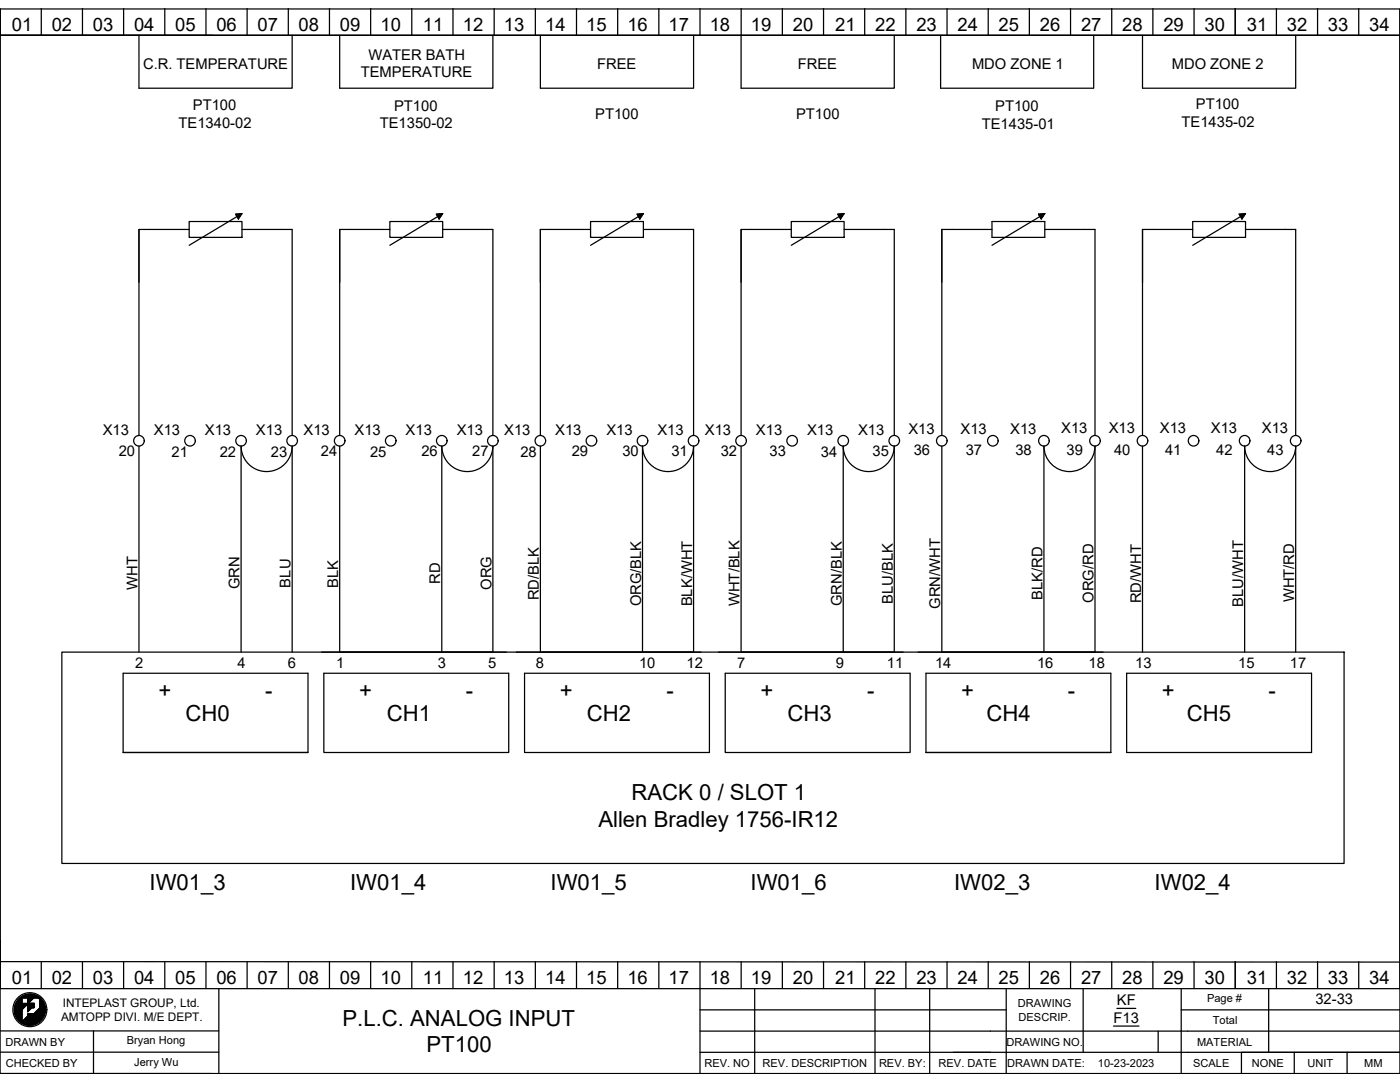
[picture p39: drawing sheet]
<svg xmlns="http://www.w3.org/2000/svg" width="279mm" height="216mm" viewBox="0 0 279 216" stroke-linecap="round" stroke-linejoin="round" font-family="sans-serif">
<defs><g id="words">
<g font-size="4.4">
<text x="31.6" y="139.3">+</text>
<text x="37" y="143.9">CH0</text>
<text x="52.9" y="139.3">-</text>
<text x="71.7" y="139.3">+</text>
<text x="77.2" y="143.9">CH1</text>
<text x="93" y="139.3">-</text>
<text x="111.7" y="139.3">+</text>
<text x="117.1" y="143.9">CH2</text>
<text x="133" y="139.3">-</text>
<text x="151.8" y="139.3">+</text>
<text x="157.2" y="143.9">CH3</text>
<text x="173.1" y="139.3">-</text>
<text x="191.8" y="139.3">+</text>
<text x="196.9" y="143.9">CH4</text>
<text x="213.1" y="139.3">-</text>
<text x="231.9" y="139.3">+</text>
<text x="236.9" y="143.9">CH5</text>
<text x="253.2" y="139.3">-</text>
<text x="126" y="159.7">RACK 0 / SLOT 1</text>
<text x="119.4" y="165">Allen Bradley 1756-IR12</text>
<text x="29.9" y="177.6">IW01_3</text>
<text x="69.9" y="177.6">IW01_4</text>
<text x="109.9" y="177.6">IW01_5</text>
<text x="149.8" y="177.6">IW01_6</text>
<text x="190.4" y="177.6">IW02_3</text>
<text x="230.4" y="177.6">IW02_4</text>
<text x="68.4" y="204.7">P.L.C. ANALOG INPUT</text>
<text x="85.1" y="210">PT100</text>
</g>
<g font-size="3.7">
<text x="2.3" y="6.2">01</text>
<text x="10.3" y="6.2">02</text>
<text x="18.5" y="6.2">03</text>
<text x="26.7" y="6.2">04</text>
<text x="34.9" y="6.2">05</text>
<text x="43.2" y="6.2">06</text>
<text x="51.4" y="6.2">07</text>
<text x="59.6" y="6.2">08</text>
<text x="67.8" y="6.2">09</text>
<text x="75.9" y="6.2">10</text>
<text x="84.4" y="6.2">11</text>
<text x="92.4" y="6.2">12</text>
<text x="100.6" y="6.2">13</text>
<text x="108.8" y="6.2">14</text>
<text x="117" y="6.2">15</text>
<text x="125.2" y="6.2">16</text>
<text x="133.4" y="6.2">17</text>
<text x="141.6" y="6.2">18</text>
<text x="149.9" y="6.2">19</text>
<text x="158.2" y="6.2">20</text>
<text x="166.7" y="6.2">21</text>
<text x="174.7" y="6.2">22</text>
<text x="182.9" y="6.2">23</text>
<text x="191.1" y="6.2">24</text>
<text x="199.3" y="6.2">25</text>
<text x="207.5" y="6.2">26</text>
<text x="215.7" y="6.2">27</text>
<text x="224" y="6.2">28</text>
<text x="232.2" y="6.2">29</text>
<text x="240.4" y="6.2">30</text>
<text x="248.8" y="6.2">31</text>
<text x="256.8" y="6.2">32</text>
<text x="265" y="6.2">33</text>
<text x="273.2" y="6.2">34</text>
<text x="2.3" y="196.4">01</text>
<text x="10.3" y="196.4">02</text>
<text x="18.5" y="196.4">03</text>
<text x="26.7" y="196.4">04</text>
<text x="34.9" y="196.4">05</text>
<text x="43.2" y="196.4">06</text>
<text x="51.4" y="196.4">07</text>
<text x="59.6" y="196.4">08</text>
<text x="67.8" y="196.4">09</text>
<text x="75.9" y="196.4">10</text>
<text x="84.4" y="196.4">11</text>
<text x="92.4" y="196.4">12</text>
<text x="100.6" y="196.4">13</text>
<text x="108.8" y="196.4">14</text>
<text x="117" y="196.4">15</text>
<text x="125.2" y="196.4">16</text>
<text x="133.4" y="196.4">17</text>
<text x="141.6" y="196.4">18</text>
<text x="149.9" y="196.4">19</text>
<text x="158.2" y="196.4">20</text>
<text x="166.7" y="196.4">21</text>
<text x="174.7" y="196.4">22</text>
<text x="182.9" y="196.4">23</text>
<text x="191.1" y="196.4">24</text>
<text x="199.3" y="196.4">25</text>
<text x="207.5" y="196.4">26</text>
<text x="215.7" y="196.4">27</text>
<text x="224" y="196.4">28</text>
<text x="232.2" y="196.4">29</text>
<text x="240.4" y="196.4">30</text>
<text x="248.8" y="196.4">31</text>
<text x="256.8" y="196.4">32</text>
<text x="265" y="196.4">33</text>
<text x="273.2" y="196.4">34</text>
</g>
<g font-size="2.9">
<text x="73.5" y="11.9">WATER BATH</text>
<text x="28.5" y="13.7">C.R. TEMPERATURE</text>
<text x="72" y="15.4">TEMPERATURE</text>
<text x="119.2" y="13.7">FREE</text>
<text x="159.2" y="13.7">FREE</text>
<text x="194" y="13.7">MDO ZONE 1</text>
<text x="233.8" y="13.7">MDO ZONE 2</text>
<text x="38.5" y="22">PT100</text>
<text x="78.7" y="22.1">PT100</text>
<text x="118.8" y="23.8">PT100</text>
<text x="158.9" y="23.8">PT100</text>
<text x="198.6" y="22.2">PT100</text>
<text x="238.7" y="21.8">PT100</text>
<text x="35.6" y="25.6">TE1340-02</text>
<text x="75.8" y="25.6">TE1350-02</text>
<text x="195.9" y="25.7">TE1435-01</text>
<text x="235.8" y="25.4">TE1435-02</text>
<text x="20.5" y="86.9">X13</text>
<text x="30.7" y="86.9">X13</text>
<text x="40.9" y="86.9">X13</text>
<text x="51.1" y="86.9">X13</text>
<text x="60.6" y="86.9">X13</text>
<text x="70.8" y="86.9">X13</text>
<text x="81" y="86.9">X13</text>
<text x="91.1" y="86.9">X13</text>
<text x="100.6" y="86.9">X13</text>
<text x="110.8" y="86.9">X13</text>
<text x="121" y="86.9">X13</text>
<text x="131.2" y="86.9">X13</text>
<text x="140.7" y="86.9">X13</text>
<text x="150.9" y="86.9">X13</text>
<text x="161.1" y="86.9">X13</text>
<text x="171.3" y="86.9">X13</text>
<text x="181.3" y="86.6">X13</text>
<text x="191.7" y="86.6">X13</text>
<text x="201.6" y="86.6">X13</text>
<text x="211.8" y="86.5">X13</text>
<text x="221.3" y="86.5">X13</text>
<text x="231.5" y="86.5">X13</text>
<text x="241.7" y="86.5">X13</text>
<text x="251.8" y="86.5">X13</text>
<text x="23.7" y="91">20</text>
<text x="34.2" y="91.1">21</text>
<text x="43.9" y="91.1">22</text>
<text x="54" y="91.1">23</text>
<text x="64" y="91.1">24</text>
<text x="73.9" y="91.1">25</text>
<text x="84.1" y="91">26</text>
<text x="94.2" y="91.1">27</text>
<text x="103.9" y="91.1">28</text>
<text x="114.1" y="91.1">29</text>
<text x="124.2" y="91">30</text>
<text x="134" y="91.1">31</text>
<text x="143.8" y="91.1">32</text>
<text x="153.6" y="91.1">33</text>
<text x="163.8" y="91.1">34</text>
<text x="174.1" y="91.1">35</text>
<text x="182.3" y="90.9">36</text>
<text x="192.7" y="90.9">37</text>
<text x="202.7" y="90.8">38</text>
<text x="212.8" y="90.7">39</text>
<text x="222.3" y="90.7">40</text>
<text x="232.5" y="90.7">41</text>
<text x="242.7" y="90.7">42</text>
<text x="252.9" y="90.7">43</text>
<text x="27.4" y="117.7" transform="rotate(-90 27.4 117.7)">WHT</text>
<text x="47.8" y="117.6" transform="rotate(-90 47.8 117.6)">GRN</text>
<text x="58" y="117.2" transform="rotate(-90 58 117.2)">BLU</text>
<text x="67.5" y="117.3" transform="rotate(-90 67.5 117.3)">BLK</text>
<text x="87.9" y="116.5" transform="rotate(-90 87.9 116.5)">RD</text>
<text x="98.1" y="117.7" transform="rotate(-90 98.1 117.7)">ORG</text>
<text x="107.5" y="119.8" transform="rotate(-90 107.5 119.8)">RD/BLK</text>
<text x="208" y="119.7" transform="rotate(-90 208 119.7)">BLK/RD</text>
<text x="127.9" y="121" transform="rotate(-90 127.9 121)">ORG/BLK</text>
<text x="138.1" y="121" transform="rotate(-90 138.1 121)">BLK/WHT</text>
<text x="147.6" y="120.9" transform="rotate(-90 147.6 120.9)">WHT/BLK</text>
<text x="168" y="120.9" transform="rotate(-90 168 120.9)">GRN/BLK</text>
<text x="178.2" y="120.5" transform="rotate(-90 178.2 120.5)">BLU/BLK</text>
<text x="187.7" y="121.5" transform="rotate(-90 187.7 121.5)">GRN/WHT</text>
<text x="218.2" y="120.3" transform="rotate(-90 218.2 120.3)">ORG/RD</text>
<text x="227.7" y="120.4" transform="rotate(-90 227.7 120.4)">RD/WHT</text>
<text x="248.1" y="121.1" transform="rotate(-90 248.1 121.1)">BLU/WHT</text>
<text x="258.3" y="120.2" transform="rotate(-90 258.3 120.2)">WHT/RD</text>
<text x="27" y="133.3">2</text>
<text x="47.4" y="133.3">4</text>
<text x="57.5" y="133.3">6</text>
<text x="67.1" y="133.3">1</text>
<text x="87.4" y="133.3">3</text>
<text x="97.4" y="133.3">5</text>
<text x="107" y="133.3">8</text>
<text x="127.5" y="133.3">10</text>
<text x="137" y="133.3">12</text>
<text x="147.1" y="133.3">7</text>
<text x="166.8" y="133.3">9</text>
<text x="177" y="133.3">11</text>
<text x="186.6" y="133.3">14</text>
<text x="207" y="133.3">16</text>
<text x="217.3" y="133.3">18</text>
<text x="226.6" y="133.3">13</text>
<text x="247.1" y="133.3">15</text>
<text x="257.4" y="133.3">17</text>
<text x="222.9" y="200.6">KF</text>
<text x="262.5" y="200.4">32-33</text>
<text x="222.2" y="204.1">F13</text>
</g>
<g font-size="2.4">
<text x="12.2" y="203.8">AMTOPP DIVI. M/E DEPT.</text>
<text x="12.5" y="200.9">INTEPLAST GROUP, Ltd.</text>
</g>
<g font-size="2.2">
<text x="203.1" y="201">DRAWING</text>
<text x="203.3" y="203.6">DESCRIP.</text>
<text x="240.9" y="200">Page #</text>
<text x="1.1" y="208.6">DRAWN BY</text>
<text x="25.3" y="208.4">Bryan Hong</text>
<text x="200.9" y="208.7">DRAWING NO.</text>
<text x="238.9" y="208.7">MATERIAL</text>
<text x="242.1" y="204.4">Total</text>
<text x="1.1" y="212.9">CHECKED BY</text>
<text x="26.8" y="212.6">Jerry Wu</text>
<text x="140.6" y="212.9">REV. NO</text>
<text x="152.2" y="212.9">REV. DESCRIPTION</text>
<text x="175.4" y="212.9">REV. BY:</text>
<text x="187.3" y="212.9">REV. DATE</text>
<text x="201" y="212.9">DRAWN DATE:</text>
<text x="219.1" y="212.9">10-23-2023</text>
<text x="238.1" y="212.9">SCALE</text>
<text x="249.8" y="212.9">NONE</text>
<text x="260.9" y="212.9">UNIT</text>
<text x="272.3" y="212.9">MM</text>
</g>
</g></defs>
<g fill="none" stroke="#000" stroke-width=".25">
<path d="M0 1.8h279.4v212.4h-279.4zM0 7v-5.2v5.3M0 7.1v184.9v-4.2M8.2 1.7v5.4M16.5 1.7v5.4M24.7 1.7v5.4M27.7 7.1v10.5h30.6v-10.5M32.9 1.7v5.4M41.1 1.7v5.4M42.4 7.1h-42.4h279.4M49.3 1.7v5.4M57.5 1.7v5.4"/>
<path d="M65.8 1.7v5.4M67.8 7.1v10.5h30.6v-10.5M74 1.7v5.4M82.2 1.7v5.4M90.4 1.7v5.4M98.6 1.7v5.4M106.8 1.7v5.4M107.8 7.1v10.5h30.6v-10.5M115.1 1.7v5.4M123.3 1.7v5.4M131.5 1.7v5.4M139.7 1.7v5.4"/>
<path d="M147.9 7.1v10.5h30.6v-10.5M147.9 1.7v5.4M156.1 1.7v5.4M164.4 1.7v5.4M172.6 1.7v5.4M180.8 1.7v5.4M187.7 7.1v10.5h30.6v-10.5M189 1.7v5.4M197.2 1.7v5.4M205.4 1.7v5.4M213.7 1.7v5.4M221.9 1.7v5.4"/>
<path d="M228 7.1v10.5h30.6v-10.5M230.1 1.7v5.4M238.3 1.7v5.4M246.5 1.7v5.4M254.7 1.7v5.4M262.9 1.7v5.4M271.2 1.7v5.4M279.4 1.8v190.2M27.7 45.8v41.1M37.8 45.8h-10.1v10.5M37.8 44.2h10.5v3.2h-10.5zM47 42.7l1.3-.1-.7 1.1z"/>
<path d="M47 42.7h.1M47.2 42.7l-.1 .2M47.5 42.7l-.3 .3M47.6 43.7h.1M47.7 42.7l-.5 .4M47.9 42.7l-.6 .5M48 43.1l-.5 .5M48.1 42.6l-.7 .7M48.3 42.6l-.9 .8M48.3 45.8h10v41.1M48.3 42.6l-10.5 6.3M67.8 45.8v41.1"/>
<path d="M77.8 45.8h-10v10.5M77.8 44.2h10.5v3.2h-10.5zM87.1 42.7l1.2-.1-.7 1.1zM87.1 42.7h.1M87.3 42.7l-.1 .2M87.5 42.7l-.3 .3M87.7 43.7h-.1M87.7 42.7l-.4 .4M87.9 42.7l-.5 .5M88 43.1l-.4 .5M88.1 42.6l-.7 .7M88.3 42.6l-.8 .8"/>
<path d="M88.3 45.8h10.1v41.1M88.3 42.6l-10.5 6.3M117.9 44.2h10.5v3.2h-10.5zM117.9 45.8h-10.1v41.1M127.1 42.7l1.3-.1-.7 1.1zM127.2 42.7h-.1M127.4 42.7l-.2 .2M127.6 42.7l-.3 .3M127.7 43.7h.1M127.8 42.7l-.5 .4M128 42.7l-.6 .5M128.1 43.1l-.5 .5"/>
<path d="M128.2 42.6l-.7 .7M128.4 42.6l-.8 .8M128.4 45.8h10v41.1M128.4 42.6l-10.5 6.3M147.9 45.8v41.1M157.9 45.8h-10v10.5M157.9 44.2h10.6v3.2h-10.6zM167.2 42.7l1.3-.1-.7 1.1zM167.2 42.7h.1M167.4 42.7l-.1 .2M167.6 43.4l.8-.8-10.5 6.3M167.6 42.7l-.3 .3"/>
<path d="M167.8 43.7h-.1M167.8 42.7l-.4 .4M168 42.7l-.5 .5M168.1 43.1l-.4 .5M168.2 42.6l-.7 .7M168.5 45.8h10v41.1M198 45.8h-10v41.1M198 44.2h10.5v3.2h-10.5zM207.3 42.7l.5 1M207.3 42.7h.1M207.5 42.7l-.2 .2M207.7 42.7l-.3 .3"/>
<path d="M207.8 43.7h.1M207.9 42.7l-.4 .4M208.1 42.7l-.6 .5M208.2 43.1l-.5 .5M208.3 42.6l-.7 .7M208.5 42.6l-.8 .8M208.5 45.8h10v41.1M208.5 42.6l-1.2 .1M208.5 42.6l-10.5 6.3M208.5 42.6l-.7 1.1M238 45.8h-10v41.1M238 44.2h10.6v3.2h-10.6z"/>
<path d="M247.3 42.7l1.3-.1-.7 1.1M247.3 42.7l.6 1M247.3 42.7h.1M247.5 42.7l-.1 .2M247.7 43.4l.8-.8-10.5 6.3M247.7 42.7l-.3 .3M247.9 43.7h.1M247.9 42.7l-.4 .4M248.1 42.7l-.5 .5M248.2 43.1l-.4 .5M248.3 42.6l-.6 .7M248.6 45.8h10v41.1"/>
<path d="M27.7 89v41.1M67.8 89v41.1M107.8 89v41.1M147.9 89v41.1M188 89v41.1M228 89v41.1M12.3 130.1h255.9v42.2h-255.9zM24.6 134.3h36.9v15.9h-36.9zM48.1 130.1v-41.1a5.1 5.1 0 0 0 5.1 5.1 5.1 5.1 0 0 0 5.1-5.1v41.1M64.2 130.1h36.9M64.6 134.3h36.9v15.9h-36.9zM88.2 130.1v-41.1a5.1 5.1 0 0 0 5.1 5.1 5.1 5.1 0 0 0 5.1-5.1v41.1"/>
<path d="M103 130.1h36.9M104.7 134.3h36.9v15.9h-36.9zM128.2 130.1v-41.1a5.1 5.1 0 0 0 5.1 5.1 5.1 5.1 0 0 0 5.1-5.1v41.1M143.4 130.1h36.9M144.7 134.3h36.9v15.9h-36.9zM168.3 130.1v-41.1a5.1 5.1 0 0 0 5.1 5.1 5.1 5.1 0 0 0 5.1-5.1v41.1M183.2 130.1h36.9M184.8 134.3h36.9v15.9h-36.9zM208.3 130.1v-41.1a5.1 5.1 0 0 0 5.1 5.1 5.1 5.1 0 0 0 5.1-5.1v41.1M224.8 134.3h36.9v15.9h-36.9zM248.4 130.1v-41.1a5.1 5.1 0 0 0 5.1 5.1 5.1 5.1 0 0 0 5.1-5.1v41.1M24.6 150.2h36.9"/>
<path d="M0 192v5.3h279.4v-5.3M0 191.9h16.5M4 199.1l-.4 .4M4.2 198.9l-.8 .8M4.3 198.9h1.2v1.3h-1.2zM4.4 199.2l-1.4 1.4M4.4 199.3l-1.5 1.4M4.4 199.3l-1.5 1.5M4.4 199.4l-1.5 1.5M4.4 199.5l-1.5 1.5M4.4 199.5l-1.5 1.6M4.4 199.6l-1.5 1.6"/>
<path d="M4.4 199.7l-1.5 1.5M4.4 199.7l-1.6 1.6M4.4 199.8l-1.6 1.6M4.4 199.9l-1.6 1.5M4.4 200l-1.6 1.5M4.4 198.8l-1.1 1.1M4.6 198.7l-1.4 1.4M4.7 198.6l-1.6 1.6M4.8 198.6l-1.7 1.7M4.9 198.5l-1.9 1.9M5 198.5l-2 2M5.1 198.5l-.6 .6"/>
<path d="M5.2 198.4l-.7 .7M5.3 198.4l-.7 .7M5.4 198.4l-.7 .7M5.5 198.4l-.8 .7M5.6 198.4l-.8 .7M5.6 198.4l-.7 .7M5.7 198.4l-.8 .7M5.8 198.4l-.8 .7M5.9 198.4l-.8 .7M6 198.4l-.8 .7M6.1 198.4l-.8 .7M6.1 198.4l-.7 .7"/>
<path d="M6.2 198.4l-.8 .7M6.3 198.4l-.8 .7M6.3 198.4l-.7 .7M6.4 198.4l-.8 .8M6.4 198.4l-.8 .9M6.5 198.4l-.9 .9M6.6 198.4l-1 1.1M6.7 198.4l-1.1 1.1M6.7 198.5l-1.1 1.1M6.8 198.5l-1.2 1.2M6.9 198.5l-1.3 1.3M6.9 198.5l-1.3 1.4"/>
<path d="M7 198.5l-1.4 1.5M7 198.6l-1.4 1.4M7.1 198.6l-1.5 1.5M7.1 198.6l-1.5 1.6M7.1 199.1l.4-.3-.3 .3M7.2 198.6l-1.7 1.7M7.2 198.6l-4.1 4.2M7.3 198.7l-.5 .4M7.3 198.7l-.4 .4M7.4 198.7l-.5 .4M7.4 198.7l-.4 .4M7.5 198.7l-.4 .4"/>
<path d="M7.6 198.8l-.3 .3M7.6 198.9l-.2 .2M7.7 198.9l-.3 .2M7.7 198.9l-.2 .2M7.8 198.9l-.2 .2M7.8 199l-.2 .2M7.8 199l-.1 .2M7.9 199l-.2 .2M7.9 199.1l-.1 .1M8 199.1l-.2 .1M8 199.1l-.2 .2M8 199.1l-.1 .2"/>
<path d="M8.1 199.2l-.2 .2M8.1 199.2l-.2 .3M8.2 199.3l-.3 .2M8.2 199.3l-.3 .3M8.2 199.4l-.3 .3M8.2 191.9v5.3M8.3 199.4l-.4 .3M8.3 199.4l-.4 .4M8.3 199.5l-.4 .4M8.4 199.5l-.5 .5M8.4 199.6l-.5 .5M8.5 199.6l-.6 .6"/>
<path d="M8.5 199.7l-.6 .5M8.5 199.7l-.6 .6M8.5 199.7l-.6 .7M8.6 199.8l-.7 .6M8.6 199.8l-.7 .7M8.6 199.9l-.7 .7M8.7 199.9l-.8 .7M24.7 191.9v5.3M32.9 191.9v5.3M41.1 191.9v5.3M43.7 197.3v16.9M49.3 191.9v5.3"/>
<path d="M57.5 191.9v5.3M65.8 191.9v5.3M74 191.9v5.3M82.2 191.9v5.3M90.4 191.9v5.3M98.6 191.9v5.3M106.8 191.9v5.3M115.1 191.9v5.3M123.3 191.9v5.3M131.5 191.9v5.3M139.7 191.9v22.3M147.9 191.9v5.3"/>
<path d="M150.6 197.3v16.9M156.1 191.9v5.3M164.4 191.9v5.3M172.6 191.9v5.3M174.6 197.3v16.9M180.8 191.9v5.3M185.5 197.3v16.9M189 191.9v5.3M197.2 191.9v5.3M200.8 197.3v12.7h78.6h-10.6v4.2M205.4 191.9v5.3M213.7 191.9v5.3"/>
<path d="M216.2 197.3v12.7M221.9 191.9v5.3M230.1 191.9v5.3M235.7 197.3v16.9M238.3 191.9v5.3M246.5 191.9v5.3M253.2 197.3v12.7M254.7 191.9v5.3M262.9 191.9v5.3M271.2 191.9v5.3M279.4 192l-262.9-.1v5.3M0 209.9h43.7"/>
<path d="M0 205.7h43.7M0 214.2h42.4M4.3 201.5l2.5-2.6h.9l.3 .2 .1 2-1.3 1.2h-1.3v.4l-1.2 1.3zM4.4 203l-.7 .7 .7-.6M4.4 201.7l-1.2 1.2 1.2-1.2M4.4 201.8l-1.2 1.2M4.4 202l-1.1 1.1M4.4 202.3l-1 1M4.4 202.4l-.9 1M4.4 202.6l-.8 .9M4.4 202.7l-.8 .8M4.4 202.8l-.8 .7 .8-.7"/>
<path d="M4.4 202.9l-.7 .7M4.4 203.1l-.6 .6M4.4 203.2l-.6 .6M4.4 200l-1.6 1.6M4.4 200.1l-1.6 1.5M4.4 200.2l-1.5 1.5M4.4 200.2l-1.5 1.6M4.4 200.3l-1.5 1.5M4.4 201.5l-1.3 1.3M4.4 201.6l-1.2 1.2M4.4 201.9l-1.1 1.1M4.4 202.1l-1.1 1.1"/>
<path d="M4.4 202.2l-1 1M4.4 202.4l-1 .9M4.4 202.5l-.9 .9M4.4 202.6l-.9 .8M4.4 203.3l-.5 .5 .5-.5M4.4 203.4l-.5 .5M4.4 203.5l-.4 .4M4.4 203.6l-.3 .3M4.4 203.7l-.3 .3M4.4 203.8l-.2 .2M4.5 200.3l-1.6 1.7M4.6 200.3l-1.7 1.7"/>
<path d="M4.7 200.3l-1.8 1.8M4.8 200.3l-1.9 1.9M4.9 200.3l-2 1.9M4.9 200.3l-1.9 2M5 200.3l-2 2M5.1 200.3l-2.1 2.1M5.1 200.3l-2.1 2.2M5.2 200.3l-2.2 2.2M5.3 200.3l-2.3 2.3M5.4 200.3l-2.3 2.3M5.4 200.3l-2.3 2.4M5.5 200.3l-2.4 2.4"/>
<path d="M5.6 202.3h.1M5.6 200.3v.1M5.7 202.3l-.1 .1M5.7 200.3l-.1 .1M5.8 200.2l-.3 .2M5.8 200.3l-.2 .2M5.8 202.3l-.2 .2M5.8 200.2l-.3 .3M5.8 200.3l-.2 .3M5.9 202.3l-.3 .3M5.9 200.2l-.4 .4M5.9 200.3l-.3 .3"/>
<path d="M6 202.3l-.4 .3M6 200.2l-.5 .4M6 200.3l-.4 .4M6 202.3l-1.8 1.8M6 200.3l-.4 .5M6.1 200.2l-.6 .5M6.1 202.3l-1.8 1.8M6.1 200.3l-.5 .6M6.1 200.2l-.6 .6M6.2 202.3l-1.9 1.8M6.2 200.3l-.6 .6M6.2 200.2l-.7 .7"/>
<path d="M6.2 200.3l-.6 .7M6.3 200.2l-.8 .7M6.3 202.3l-1.9 1.9M6.3 200.3l-.7 .8M6.4 200.2l-.9 .8M6.4 202.3l-2 1.9M6.4 201.1h.4M6.4 200.3l-.8 .8M6.4 200.2l-.9 .9M6.4 202.3l-1.9 1.9M6.5 200.3l-.9 .9M6.5 200.2l-1 1"/>
<path d="M6.5 202.3l-2 1.9M6.5 200.3l-.9 1M6.6 200.2l-1.1 1M6.6 202.3l-2 2 2-2M6.6 200.3l-1 1M6.7 200.2l-1.2 1.1M6.7 200.3l-1.1 1.1M6.7 202.3l-2 2M6.7 200.2l-1.2 1.2M6.7 200.3l-1.1 1.2M6.7 200.4l-1.1 1.1M6.7 200.4l-1.1 1.2"/>
<path d="M6.7 200.5l-1.1 1.2M6.7 200.6l-1.1 1.1M6.7 200.6l-1.1 1.2M6.7 200.7l-.3 .4M6.7 200.8l-.3 .3M6.7 200.9l-.1 .2M6.8 200.2l-1.3 1.3M6.8 200.2h-1.3v1.7l1.3-1.3M6.8 200.2v.9M6.8 200.3l-1.3 1.2M6.8 200.3l-1.3 1.3M6.8 200.4l-1.3 1.3"/>
<path d="M6.8 200.5l-1.3 1.3M6.8 200.6l-.4 .5M6.8 200.7l-.3 .4 .2-.2M6.8 200.8l-.2 .3M6.8 200.9l-.2 .2 .1-.1M6.8 200.9l-.1 .2M6.8 201v.1M7.9 200.7l.8-.8-.8 .9M8.5 203.3l-.7 .7M8.6 203.1l-1 1M8.7 202.9l-1.3 1.3M8.7 200l-.8 .9"/>
<path d="M8.7 200.1l-.8 .8M8.8 200.1l-.9 .9M8.8 202.8l-1.5 1.5M8.8 200.2l-.9 .9M8.8 200.2l-4.1 4.1M8.8 200.3l-4 4M8.8 202.7l-1.6 1.6M8.9 200.3l-4.1 4.1M8.9 200.4l-4 4M8.9 202.6l-1.8 1.8M8.9 200.5l-3.9 3.9M8.9 202.5l-2 1.9"/>
<path d="M8.9 200.6l-3.8 3.9M8.9 202.4l-2.1 2.1M9 200.6l-3.9 3.9M9 200.7l-3.8 3.8M9 202.3l-2.2 2.2M9 202.2l-2.3 2.3M9 200.8l-3.7 3.7M9 200.9l-3.7 3.6M9 202.1l-2.4 2.4M9 200.9l-3.6 3.6M9 201l-3.5 3.5M9 202l-2.5 2.5"/>
<path d="M9 201l-3.5 3.6M9 201.9l-2.6 2.7M9.1 201.1l-3.5 3.5M9.1 201.8l-2.8 2.8M9.1 201.2l-3.4 3.4M9.1 201.8l-2.9 2.8M9.1 201.3l-3.3 3.3M9.1 201.4l-3.2 3.2M9.1 201.5l-3.1 3.1M9.1 201.6l-3 3M18.7 205.7v8.5M139.7 201.5h61.1"/>
<path d="M139.7 205.7h139.7M139.7 210h57.9M190.3 210h10.5v4.2M222.2 204.7h5.1M222.9 201.2h3.8M231.1 205.8v4.2M235.7 201.5h43.7M258.3 210h-10.5v4.2M268.8 210h-10.5v4.2"/>
<circle cx="27.7" cy="88" r="1.06"/>
<circle cx="37.9" cy="88" r="1.06"/>
<circle cx="48.1" cy="88" r="1.06"/>
<circle cx="58.3" cy="88" r="1.06"/>
<circle cx="67.8" cy="88" r="1.06"/>
<circle cx="78" cy="88" r="1.06"/>
<circle cx="88.2" cy="88" r="1.06"/>
<circle cx="98.4" cy="88" r="1.06"/>
<circle cx="107.8" cy="88" r="1.06"/>
<circle cx="118" cy="88" r="1.06"/>
<circle cx="128.2" cy="88" r="1.06"/>
<circle cx="138.4" cy="88" r="1.06"/>
<circle cx="147.9" cy="88" r="1.06"/>
<circle cx="158.1" cy="88" r="1.06"/>
<circle cx="168.3" cy="88" r="1.06"/>
<circle cx="178.5" cy="88" r="1.06"/>
<circle cx="188" cy="88" r="1.06"/>
<circle cx="198.1" cy="88" r="1.06"/>
<circle cx="208.3" cy="88" r="1.06"/>
<circle cx="218.5" cy="88" r="1.06"/>
<circle cx="228" cy="88" r="1.06"/>
<circle cx="238.2" cy="88" r="1.06"/>
<circle cx="248.4" cy="88" r="1.06"/>
<circle cx="258.6" cy="88" r="1.06"/>
<circle cx="6" cy="201.5" r="3.4"/>
</g>
<use href="#words"/>
</svg>
